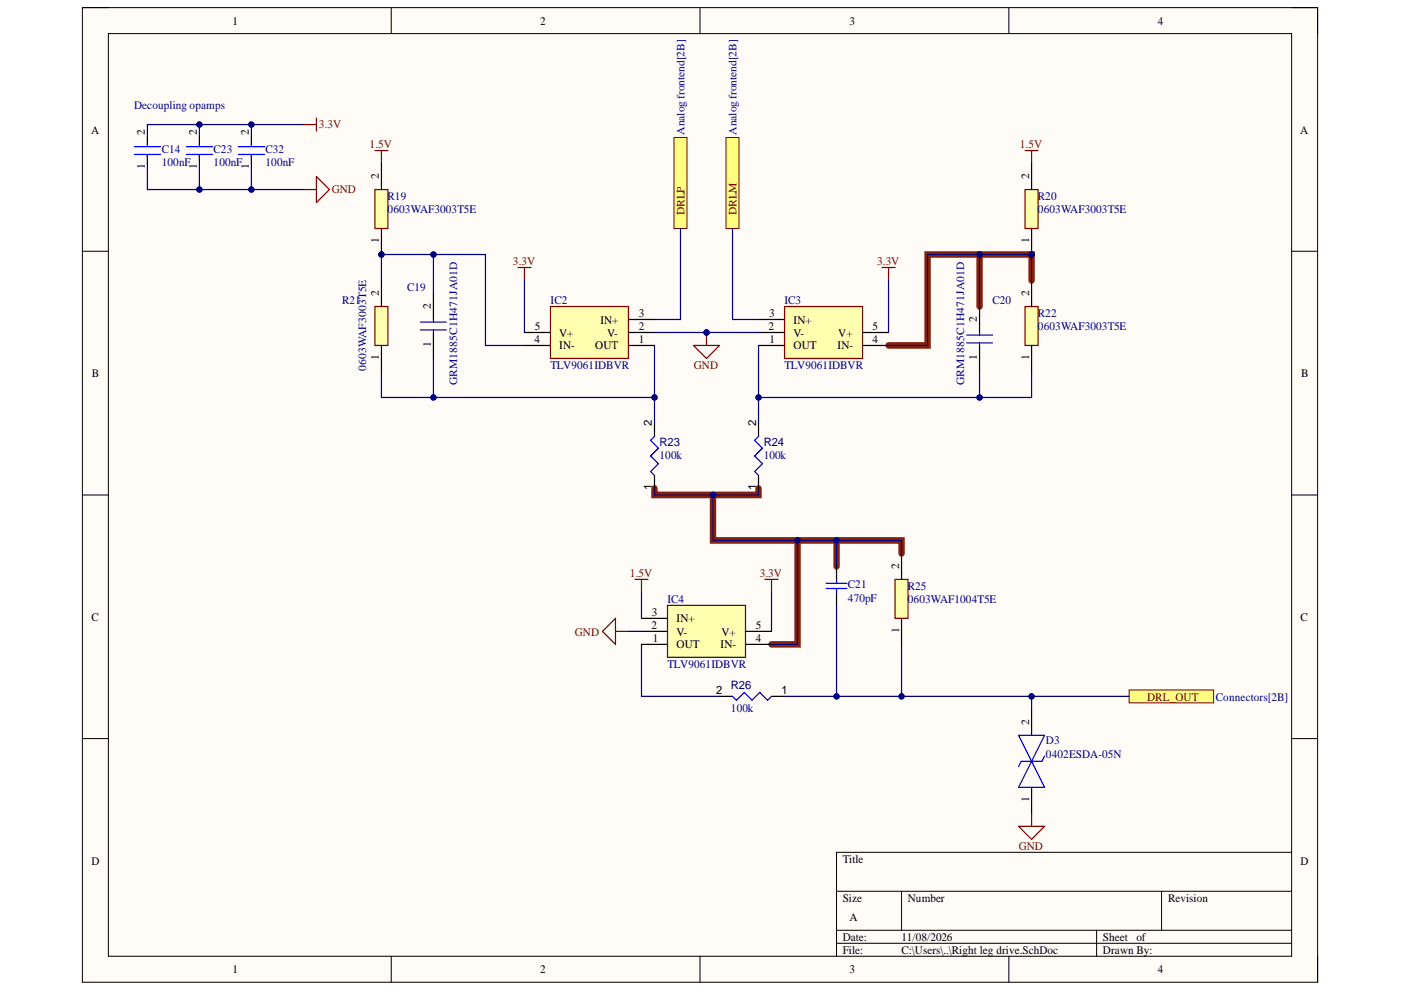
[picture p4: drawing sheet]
<svg xmlns="http://www.w3.org/2000/svg" width="297mm" height="210mm" viewBox="0 0 297 210" stroke-linecap="round" stroke-linejoin="round" font-family="sans-serif">
<defs><g id="words">
<g font-size="2.5">
<text x="49.3" y="5.2">1</text>
<text x="114.5" y="5.2">2</text>
<text x="180.1" y="5.2">3</text>
<text x="245.5" y="5.2">4</text>
<text x="19.3" y="28.3">A</text>
<text x="275.7" y="28.3">A</text>
<text x="113.4" y="69.9">5</text>
<text x="118.6" y="71.4">V+</text>
<text x="127.3" y="68.6">IN+</text>
<text x="128.7" y="71.4">V-</text>
<text x="135.4" y="69.9">2</text>
<text x="135.4" y="67.2">3</text>
<text x="162.9" y="69.9">2</text>
<text x="163.1" y="67.2">3</text>
<text x="168.3" y="71.4">V-</text>
<text x="168.3" y="68.6">IN+</text>
<text x="177.7" y="71.4">V+</text>
<text x="185" y="69.9">5</text>
<text x="113.3" y="72.7">4</text>
<text x="118.6" y="74.1">IN-</text>
<text x="126.2" y="74.1">OUT</text>
<text x="135.4" y="72.7">1</text>
<text x="163.2" y="72.7">1</text>
<text x="168.3" y="74.1">OUT</text>
<text x="177.6" y="74.1">IN-</text>
<text x="185" y="72.7">4</text>
<text x="19.5" y="79.9">B</text>
<text x="275.8" y="79.9">B</text>
<text x="19.4" y="131.6">C</text>
<text x="138.2" y="130.6">3</text>
<text x="143.5" y="132">IN+</text>
<text x="275.8" y="131.6">C</text>
<text x="138.1" y="133.3">2</text>
<text x="138.4" y="136.1">1</text>
<text x="143.5" y="137.5">OUT</text>
<text x="143.5" y="134.7">V-</text>
<text x="152.8" y="137.5">IN-</text>
<text x="152.9" y="134.7">V+</text>
<text x="160.2" y="136.1">4</text>
<text x="160.2" y="133.3">5</text>
<text x="151.8" y="147.1">2</text>
<text x="165.7" y="147.1">1</text>
<text x="19.4" y="183.3">D</text>
<text x="178.7" y="183">Title</text>
<text x="275.8" y="183.3">D</text>
<text x="178.7" y="191.2">Size</text>
<text x="192.5" y="191.2">Number</text>
<text x="247.7" y="191.2">Revision</text>
<text x="180.1" y="195.3">A</text>
<text x="178.7" y="199.5">Date:</text>
<text x="178.7" y="202.3">File:</text>
<text x="191.1" y="199.5">11/08/2026</text>
<text x="191.1" y="202.3">C:\Users\..\Right leg drive.SchDoc</text>
<text x="233.9" y="199.5">Sheet</text>
<text x="233.9" y="202.3">Drawn By:</text>
<text x="240.9" y="199.5">of</text>
<text x="49.3" y="206.4">1</text>
<text x="114.5" y="206.4">2</text>
<text x="180.1" y="206.4">3</text>
<text x="245.5" y="206.4">4</text>
</g>
<g font-size="2.5" fill="#000080">
<text x="28.4" y="23.2">Decoupling opamps</text>
<text x="34.3" y="35.3">100nF</text>
<text x="34.3" y="32.5">C14</text>
<text x="45.3" y="35.3">100nF</text>
<text x="45.3" y="32.5">C23</text>
<text x="56.3" y="35.3">100nF</text>
<text x="56.3" y="32.5">C32</text>
<text x="82.2" y="42.5">R19</text>
<text x="82.2" y="45.2">0603WAF3003T5E</text>
<text x="220.1" y="42.5">R20</text>
<text x="220.1" y="45.2">0603WAF3003T5E</text>
<text x="72.5" y="64.4">R21</text>
<text x="86.3" y="61.7">C19</text>
<text x="116.7" y="64.4">IC2</text>
<text x="166.3" y="64.4">IC3</text>
<text x="210.4" y="64.4">C20</text>
<text x="220.1" y="67.2">R22</text>
<text x="220.1" y="69.9">0603WAF3003T5E</text>
<text x="116.7" y="78.2">TLV9061IDBVR</text>
<text x="166.3" y="78.2">TLV9061IDBVR</text>
<text x="139.8" y="94.5">R23</text>
<text x="161.9" y="94.5">R24</text>
<text x="139.8" y="97.3">100k</text>
<text x="161.9" y="97.3">100k</text>
<text x="179.8" y="124.8">C21</text>
<text x="192.5" y="125.1">R25</text>
<text x="141.5" y="127.8">IC4</text>
<text x="179.8" y="127.6">470pF</text>
<text x="192.5" y="127.8">0603WAF1004T5E</text>
<text x="141.5" y="141.6">TLV9061IDBVR</text>
<text x="155" y="146">R26</text>
<text x="257.8" y="148.5">Connectors[2B]</text>
<text x="155" y="151">100k</text>
<text x="221.8" y="157.8">D3</text>
<text x="221.8" y="160.6">0402ESDA-05N</text>
</g>
<g font-size="2.5" fill="#800000">
<text x="67.6" y="27.2">3.3V</text>
<text x="78.4" y="31.4">1.5V</text>
<text x="216.3" y="31.4">1.5V</text>
<text x="70.3" y="41">GND</text>
<text x="108.8" y="56.2">3.3V</text>
<text x="186" y="56.2">3.3V</text>
<text x="147.1" y="78.2">GND</text>
<text x="133.6" y="122.3">1.5V</text>
<text x="161.1" y="122.3">3.3V</text>
<text x="121.9" y="134.7">GND</text>
<text x="243.3" y="148.5">DRL_OUT</text>
<text x="216" y="180.2">GND</text>
</g>
<g font-size="2.4">
<text x="30.7" y="28.6" transform="rotate(-90 30.7 28.6)">2</text>
<text x="41.7" y="28.6" transform="rotate(-90 41.7 28.6)">2</text>
<text x="52.7" y="28.6" transform="rotate(-90 52.7 28.6)">2</text>
<text x="30.7" y="35.9" transform="rotate(-90 30.7 35.9)">1</text>
<text x="41.7" y="35.9" transform="rotate(-90 41.7 35.9)">1</text>
<text x="52.7" y="35.9" transform="rotate(-90 52.7 35.9)">1</text>
<text x="80.3" y="38" transform="rotate(-90 80.3 38)">2</text>
<text x="218.2" y="38" transform="rotate(-90 218.2 38)">2</text>
<text x="80.3" y="51.6" transform="rotate(-90 80.3 51.6)">1</text>
<text x="218.2" y="51.6" transform="rotate(-90 218.2 51.6)">1</text>
<text x="80.3" y="62.8" transform="rotate(-90 80.3 62.8)">2</text>
<text x="91.3" y="65.5" transform="rotate(-90 91.3 65.5)">2</text>
<text x="218.2" y="62.8" transform="rotate(-90 218.2 62.8)">2</text>
<text x="207.1" y="68.3" transform="rotate(-90 207.1 68.3)">2</text>
<text x="80.3" y="76.4" transform="rotate(-90 80.3 76.4)">1</text>
<text x="91.3" y="73.7" transform="rotate(-90 91.3 73.7)">1</text>
<text x="207.1" y="76.4" transform="rotate(-90 207.1 76.4)">1</text>
<text x="218.2" y="76.4" transform="rotate(-90 218.2 76.4)">1</text>
<text x="138.2" y="90.3" transform="rotate(-90 138.2 90.3)">2</text>
<text x="160.3" y="90.3" transform="rotate(-90 160.3 90.3)">2</text>
<text x="138.2" y="104" transform="rotate(-90 138.2 104)">1</text>
<text x="160.3" y="104" transform="rotate(-90 160.3 104)">1</text>
<text x="190.6" y="120.6" transform="rotate(-90 190.6 120.6)">2</text>
<text x="190.6" y="134.2" transform="rotate(-90 190.6 134.2)">1</text>
<text x="218.2" y="153.7" transform="rotate(-90 218.2 153.7)">2</text>
<text x="218.2" y="170.1" transform="rotate(-90 218.2 170.1)">1</text>
</g>
<g font-size="2.4" fill="#000080">
<text x="145.2" y="28.6" transform="rotate(-90 145.2 28.6)">Analog frontend[2B]</text>
<text x="156.2" y="28.6" transform="rotate(-90 156.2 28.6)">Analog frontend[2B]</text>
<text x="77.6" y="78.7" transform="rotate(-90 77.6 78.7)">0603WAF3003T5E</text>
<text x="96.9" y="81.5" transform="rotate(-90 96.9 81.5)">GRM1885C1H471JA01D</text>
<text x="204.4" y="81.5" transform="rotate(-90 204.4 81.5)">GRM1885C1H471JA01D</text>
</g>
<g font-size="2.4" fill="#800000">
<text x="145.2" y="45.7" transform="rotate(-90 145.2 45.7)">DRLP</text>
<text x="156.2" y="45.7" transform="rotate(-90 156.2 45.7)">DRLM</text>
</g>
</g></defs>
<path d="M17.5 1.6h261.9v206.7h-261.9z" fill-rule="evenodd" fill="#fffcf8"/>
<path d="M17.5 1.6h261.9v206.7h-261.9z" fill="none" stroke="#000" stroke-width=".21"/>
<path d="M23 7.1h250.8v195.6h-250.8z" fill-rule="evenodd" fill="#fffcf8"/>
<g fill="none" stroke="#000" stroke-width=".21">
<path d="M17.5 1.6h5.5M23 7.1h250.8v195.6h-250.8zM82.9 1.6v5.5M148.4 1.6v5.5M213.9 1.6v5.5M273.8 1.6h5.6v5.5M17.5 53.3h5.5M273.8 53.3h5.6M17.5 104.9h5.5M273.8 104.9h5.6M17.5 156.6h5.5M273.8 156.6h5.6"/>
<path d="M177.4 189h96.4M177.4 197.2h96.4M191.1 189v8.2M232.5 197.2v5.5M246.3 189v8.2M273.8 180.7h-96.4v22M82.9 202.7v5.6M148.4 202.7v5.6M177.4 200h96.4M213.9 202.7v5.6M279.4 202.7v5.6"/>
</g>
<path d="M207.7 54v11M218.7 59.5v-5.5h-22v19.2h-8.3M138.8 103.6v1.3h22v-1.3M151.2 104.9v9.7h39.9v2.7M169.1 114.6v22h-5.5M177.4 114.6v5.5" fill="none" stroke="#85200c" stroke-width="1.4"/>
<path d="M239.4 146.3h17.9v2.7h-17.9z" fill-rule="evenodd" fill="#ffff80"/>
<path d="M239.4 146.3h17.9v2.7h-17.9z" fill="none" stroke="#800000" stroke-width=".21"/>
<path d="M142.9 29.2h2.8v19.3h-2.8z" fill-rule="evenodd" fill="#ffff80"/>
<path d="M142.9 29.2h2.8v19.3h-2.8z" fill="none" stroke="#800000" stroke-width=".21"/>
<path d="M153.9 29.2h2.8v19.3h-2.8z" fill-rule="evenodd" fill="#ffff80"/>
<path d="M153.9 29.2h2.8v19.3h-2.8z" fill="none" stroke="#800000" stroke-width=".21"/>
<path d="M31.2 29.2v1.6M31.2 32.7v2M42.3 29.2v1.6M42.3 32.7v2M53.3 29.2v1.6M53.3 32.7v2" fill="none" stroke="#000" stroke-width=".26"/>
<path d="M28.5 32.7h5.5M28.5 31.1h5.5M31.2 30.5v.3M31.2 32.7v.9M39.5 32.7h5.5M39.5 31.1h5.5M42.3 30.5v.3M42.3 32.7v.9M50.5 32.7h5.6M50.5 31.1h5.6M53.3 30.5v.3M53.3 32.7v.9" fill="none" stroke="#00f" stroke-width=".26"/>
<path d="M67.1 37.4l2.7 2.8-2.7 2.7zM64.3 40.2h2.8M109.8 56.7h2.8M111.2 56.7v2.8M187 56.7h2.8M188.4 56.7v2.8M147 73.2h5.5l-2.7 2.8zM149.8 70.5v2.7M162.2 122.8h2.8M163.6 122.8v2.8" fill="none" stroke="#800000" stroke-width=".26"/>
<circle cx="149.8" cy="70.5" r=".55" fill="#000080"/>
<circle cx="149.8" cy="70.5" r=".55" fill="none" stroke="#000080" stroke-width=".21"/>
<path d="M64.3 26.4h2.8M67.1 25v2.8M79.5 31.9h2.7M80.9 31.9v2.8M217.3 31.9h2.8M218.7 31.9v2.8M130.5 131.1v5.5l-2.8-2.7zM130.5 133.9h2.7M134.6 122.8h2.8M136 122.8v2.8M216 175.2h5.5l-2.8 2.8zM218.7 172.4v2.8" fill="none" stroke="#800000" stroke-width=".26"/>
<path d="M116.7 65h16.5v11h-16.5z" fill-rule="evenodd" fill="#ffffb0"/>
<path d="M116.7 65h16.5v11h-16.5z" fill="none" stroke="#800000" stroke-width=".26"/>
<path d="M111.2 73.2h5.5M111.2 70.5h5.5M133.2 73.2h5.6M133.2 70.5h5.6M133.2 67.7h5.6" fill="none" stroke="#000" stroke-width=".26"/>
<path d="M166.3 65h16.6v11h-16.6z" fill-rule="evenodd" fill="#ffffb0"/>
<path d="M166.3 65h16.6v11h-16.6z" fill="none" stroke="#800000" stroke-width=".26"/>
<path d="M160.8 73.2h5.5M160.8 70.5h5.5M160.8 67.7h5.5M182.9 73.2h5.5M182.9 70.5h5.5" fill="none" stroke="#000" stroke-width=".26"/>
<path d="M141.5 128.4h16.6v11h-16.6z" fill-rule="evenodd" fill="#ffffb0"/>
<path d="M141.5 128.4h16.6v11h-16.6z" fill="none" stroke="#800000" stroke-width=".26"/>
<path d="M91.9 62.2v5.5M91.9 70.5v5.5M136 136.6h5.5M136 133.9h5.5M136 131.1h5.5M158.1 136.6h5.5M158.1 133.9h5.5" fill="none" stroke="#000" stroke-width=".26"/>
<path d="M89.1 69.9h5.6M89.1 68.3h5.6M91.9 67.7v.6M91.9 69.9v.6" fill="none" stroke="#00f" stroke-width=".26"/>
<path d="M177.4 114.6v5.5" fill="none" stroke="#000080" stroke-width=".26"/>
<circle cx="177.4" cy="114.6" r=".55" fill="#000080"/>
<circle cx="177.4" cy="114.6" r=".55" fill="none" stroke="#000080" stroke-width=".21"/>
<path d="M138.8 103.6v1.3h22v-1.3" fill="none" stroke="#000080" stroke-width=".26"/>
<circle cx="151.2" cy="104.9" r=".55" fill="#000080"/>
<circle cx="151.2" cy="104.9" r=".55" fill="none" stroke="#000080" stroke-width=".21"/>
<path d="M64.3 26.4h-33.1v2.8" fill="none" stroke="#000080" stroke-width=".26"/>
<circle cx="42.3" cy="26.4" r=".55" fill="#000080"/>
<circle cx="42.3" cy="26.4" r=".55" fill="none" stroke="#000080" stroke-width=".21"/>
<circle cx="53.3" cy="26.4" r=".55" fill="#000080"/>
<circle cx="53.3" cy="26.4" r=".55" fill="none" stroke="#000080" stroke-width=".21"/>
<path d="M218.7 147.6v2.8" fill="none" stroke="#000080" stroke-width=".26"/>
<circle cx="218.7" cy="147.6" r=".55" fill="#000080"/>
<circle cx="218.7" cy="147.6" r=".55" fill="none" stroke="#000080" stroke-width=".21"/>
<path d="M155.3 48.5v19.2h5.5M177.4 128.4v19.2" fill="none" stroke="#000080" stroke-width=".26"/>
<circle cx="177.4" cy="147.6" r=".55" fill="#000080"/>
<circle cx="177.4" cy="147.6" r=".55" fill="none" stroke="#000080" stroke-width=".21"/>
<path d="M53.3 34.7v5.5" fill="none" stroke="#000080" stroke-width=".26"/>
<circle cx="53.3" cy="40.2" r=".55" fill="#000080"/>
<circle cx="53.3" cy="40.2" r=".55" fill="none" stroke="#000080" stroke-width=".21"/>
<path d="M42.3 34.7v5.5" fill="none" stroke="#000080" stroke-width=".26"/>
<circle cx="42.3" cy="40.2" r=".55" fill="#000080"/>
<circle cx="42.3" cy="40.2" r=".55" fill="none" stroke="#000080" stroke-width=".21"/>
<path d="M42.3 26.4v2.8" fill="none" stroke="#000080" stroke-width=".26"/>
<circle cx="42.3" cy="26.4" r=".55" fill="#000080"/>
<circle cx="42.3" cy="26.4" r=".55" fill="none" stroke="#000080" stroke-width=".21"/>
<path d="M53.3 26.4v2.8" fill="none" stroke="#000080" stroke-width=".26"/>
<circle cx="53.3" cy="26.4" r=".55" fill="#000080"/>
<circle cx="53.3" cy="26.4" r=".55" fill="none" stroke="#000080" stroke-width=".21"/>
<path d="M138.8 70.5h11" fill="none" stroke="#000080" stroke-width=".26"/>
<circle cx="149.8" cy="70.5" r=".55" fill="#000080"/>
<circle cx="149.8" cy="70.5" r=".55" fill="none" stroke="#000080" stroke-width=".21"/>
<path d="M149.8 70.5h11" fill="none" stroke="#000080" stroke-width=".26"/>
<circle cx="149.8" cy="70.5" r=".55" fill="#000080"/>
<circle cx="149.8" cy="70.5" r=".55" fill="none" stroke="#000080" stroke-width=".21"/>
<path d="M31.2 34.7v5.5h33.1" fill="none" stroke="#000080" stroke-width=".26"/>
<circle cx="53.3" cy="40.2" r=".55" fill="#000080"/>
<circle cx="53.3" cy="40.2" r=".55" fill="none" stroke="#000080" stroke-width=".21"/>
<circle cx="42.3" cy="40.2" r=".55" fill="#000080"/>
<circle cx="42.3" cy="40.2" r=".55" fill="none" stroke="#000080" stroke-width=".21"/>
<path d="M191.1 136.6v11" fill="none" stroke="#000080" stroke-width=".26"/>
<circle cx="191.1" cy="147.6" r=".55" fill="#000080"/>
<circle cx="191.1" cy="147.6" r=".55" fill="none" stroke="#000080" stroke-width=".21"/>
<path d="M166.3 147.6h73.1" fill="none" stroke="#000080" stroke-width=".26"/>
<circle cx="177.4" cy="147.6" r=".55" fill="#000080"/>
<circle cx="177.4" cy="147.6" r=".55" fill="none" stroke="#000080" stroke-width=".21"/>
<circle cx="191.1" cy="147.6" r=".55" fill="#000080"/>
<circle cx="191.1" cy="147.6" r=".55" fill="none" stroke="#000080" stroke-width=".21"/>
<circle cx="218.7" cy="147.6" r=".55" fill="#000080"/>
<circle cx="218.7" cy="147.6" r=".55" fill="none" stroke="#000080" stroke-width=".21"/>
<path d="M91.9 54v8.2M111.2 59.5v11" fill="none" stroke="#000080" stroke-width=".26"/>
<circle cx="91.9" cy="54" r=".55" fill="#000080"/>
<circle cx="91.9" cy="54" r=".55" fill="none" stroke="#000080" stroke-width=".21"/>
<path d="M80.9 59.5v-5.5h22v19.2h8.3" fill="none" stroke="#000080" stroke-width=".26"/>
<circle cx="80.9" cy="54" r=".55" fill="#000080"/>
<circle cx="80.9" cy="54" r=".55" fill="none" stroke="#000080" stroke-width=".21"/>
<circle cx="91.9" cy="54" r=".55" fill="#000080"/>
<circle cx="91.9" cy="54" r=".55" fill="none" stroke="#000080" stroke-width=".21"/>
<path d="M144.3 48.5v19.2h-5.5M188.4 59.5v11M218.7 59.5v-5.5h-22v19.2h-8.3" fill="none" stroke="#000080" stroke-width=".26"/>
<circle cx="218.7" cy="54" r=".55" fill="#000080"/>
<circle cx="218.7" cy="54" r=".55" fill="none" stroke="#000080" stroke-width=".21"/>
<circle cx="207.7" cy="54" r=".55" fill="#000080"/>
<circle cx="207.7" cy="54" r=".55" fill="none" stroke="#000080" stroke-width=".21"/>
<path d="M160.8 73.2v11.1h57.9v-5.5" fill="none" stroke="#000080" stroke-width=".26"/>
<circle cx="207.7" cy="84.3" r=".55" fill="#000080"/>
<circle cx="207.7" cy="84.3" r=".55" fill="none" stroke="#000080" stroke-width=".21"/>
<circle cx="160.8" cy="84.3" r=".55" fill="#000080"/>
<circle cx="160.8" cy="84.3" r=".55" fill="none" stroke="#000080" stroke-width=".21"/>
<path d="M160.8 84.3v5.5" fill="none" stroke="#000080" stroke-width=".26"/>
<circle cx="160.8" cy="84.3" r=".55" fill="#000080"/>
<circle cx="160.8" cy="84.3" r=".55" fill="none" stroke="#000080" stroke-width=".21"/>
<path d="M138.8 73.2v11.1" fill="none" stroke="#000080" stroke-width=".26"/>
<circle cx="138.8" cy="84.3" r=".55" fill="#000080"/>
<circle cx="138.8" cy="84.3" r=".55" fill="none" stroke="#000080" stroke-width=".21"/>
<path d="M80.9 78.8v5.5h57.9v5.5" fill="none" stroke="#000080" stroke-width=".26"/>
<circle cx="91.9" cy="84.3" r=".55" fill="#000080"/>
<circle cx="91.9" cy="84.3" r=".55" fill="none" stroke="#000080" stroke-width=".21"/>
<circle cx="138.8" cy="84.3" r=".55" fill="#000080"/>
<circle cx="138.8" cy="84.3" r=".55" fill="none" stroke="#000080" stroke-width=".21"/>
<path d="M207.7 54v11" fill="none" stroke="#000080" stroke-width=".26"/>
<circle cx="207.7" cy="54" r=".55" fill="#000080"/>
<circle cx="207.7" cy="54" r=".55" fill="none" stroke="#000080" stroke-width=".21"/>
<path d="M169.1 114.6v22h-5.5M133.2 133.9h2.8M136 125.6v5.5M163.6 125.6v8.3" fill="none" stroke="#000080" stroke-width=".26"/>
<circle cx="169.1" cy="114.6" r=".55" fill="#000080"/>
<circle cx="169.1" cy="114.6" r=".55" fill="none" stroke="#000080" stroke-width=".21"/>
<path d="M151.2 104.9v9.7h39.9v2.7" fill="none" stroke="#000080" stroke-width=".26"/>
<circle cx="151.2" cy="104.9" r=".55" fill="#000080"/>
<circle cx="151.2" cy="104.9" r=".55" fill="none" stroke="#000080" stroke-width=".21"/>
<circle cx="169.1" cy="114.6" r=".55" fill="#000080"/>
<circle cx="169.1" cy="114.6" r=".55" fill="none" stroke="#000080" stroke-width=".21"/>
<circle cx="177.4" cy="114.6" r=".55" fill="#000080"/>
<circle cx="177.4" cy="114.6" r=".55" fill="none" stroke="#000080" stroke-width=".21"/>
<path d="M207.7 78.8v5.5M136 136.6v11h16.5" fill="none" stroke="#000080" stroke-width=".26"/>
<path d="M207.7 65v5.5M207.7 73.2v5.6" fill="none" stroke="#000" stroke-width=".26"/>
<path d="M204.9 72.7h5.5M204.9 71h5.5M207.7 70.5v.5M207.7 72.7v.5" fill="none" stroke="#00f" stroke-width=".26"/>
<circle cx="207.7" cy="84.3" r=".55" fill="#000080"/>
<circle cx="207.7" cy="84.3" r=".55" fill="none" stroke="#000080" stroke-width=".21"/>
<path d="M91.9 76v8.3" fill="none" stroke="#000080" stroke-width=".26"/>
<circle cx="91.9" cy="84.3" r=".55" fill="#000080"/>
<circle cx="91.9" cy="84.3" r=".55" fill="none" stroke="#000080" stroke-width=".21"/>
<path d="M177.4 120.1v2.8M177.4 125.6v2.8M218.7 150.4v5.5M218.7 166.9v5.5" fill="none" stroke="#000" stroke-width=".26"/>
<path d="M175.2 123.7h4.4M175.2 124.8h4.4M177.4 122.9v.8M177.4 124.8v.8M216 155.9h5.5l-5.5 11h5.5zM221.5 160.3l-.6 1.1h-4.4l-.5 1.1" fill="none" stroke="#00f" stroke-width=".26"/>
<circle cx="80.9" cy="54" r=".55" fill="#000080"/>
<circle cx="80.9" cy="54" r=".55" fill="none" stroke="#000080" stroke-width=".21"/>
<path d="M79.5 40.2h2.7v8.3h-2.7z" fill-rule="evenodd" fill="#ffffb0"/>
<path d="M79.5 40.2h2.7v8.3h-2.7z" fill="none" stroke="#800000" stroke-width=".26"/>
<path d="M80.9 48.5v5.5" fill="none" stroke="#000" stroke-width=".26"/>
<circle cx="80.9" cy="54" r=".55" fill="#000080"/>
<circle cx="80.9" cy="54" r=".55" fill="none" stroke="#000080" stroke-width=".21"/>
<path d="M80.9 34.7v5.5" fill="none" stroke="#000" stroke-width=".26"/>
<path d="M79.5 65h2.7v8.2h-2.7z" fill-rule="evenodd" fill="#ffffb0"/>
<path d="M79.5 65h2.7v8.2h-2.7z" fill="none" stroke="#800000" stroke-width=".26"/>
<path d="M80.9 59.5v5.5M80.9 73.2v5.6" fill="none" stroke="#000" stroke-width=".26"/>
<circle cx="218.7" cy="54" r=".55" fill="#000080"/>
<circle cx="218.7" cy="54" r=".55" fill="none" stroke="#000080" stroke-width=".21"/>
<path d="M217.3 40.2h2.8v8.3h-2.8z" fill-rule="evenodd" fill="#ffffb0"/>
<path d="M217.3 40.2h2.8v8.3h-2.8z" fill="none" stroke="#800000" stroke-width=".26"/>
<path d="M218.7 48.5v5.5" fill="none" stroke="#000" stroke-width=".26"/>
<circle cx="218.7" cy="54" r=".55" fill="#000080"/>
<circle cx="218.7" cy="54" r=".55" fill="none" stroke="#000080" stroke-width=".21"/>
<path d="M218.7 34.7v5.5" fill="none" stroke="#000" stroke-width=".26"/>
<path d="M217.3 65h2.8v8.2h-2.8z" fill-rule="evenodd" fill="#ffffb0"/>
<path d="M217.3 65h2.8v8.2h-2.8z" fill="none" stroke="#800000" stroke-width=".26"/>
<path d="M218.7 59.5v5.5M218.7 73.2v5.6M138.8 89.8v2.7M160.8 89.8v2.7M138.8 100.8v2.8M160.8 100.8v2.8M152.5 147.6h2.8M163.6 147.6h2.7" fill="none" stroke="#000" stroke-width=".26"/>
<path d="M138.8 92.5l-.9 .9 1.7 1.6-1.7 1.7 1.7 1.6-1.7 1.7 .9 .8M160.8 92.5l-.8 .9 1.6 1.6-1.6 1.7 1.6 1.6-1.6 1.7 .8 .8M155.3 147.6l.8 .9 1.7-1.7 1.6 1.7 1.7-1.7 1.6 1.7 .9-.9" fill="none" stroke="#00f" stroke-width=".26"/>
<path d="M189.8 122.9h2.7v8.2h-2.7z" fill-rule="evenodd" fill="#ffffb0"/>
<path d="M189.8 122.9h2.7v8.2h-2.7z" fill="none" stroke="#800000" stroke-width=".26"/>
<path d="M191.1 117.3v5.6M191.1 131.1v5.5" fill="none" stroke="#000" stroke-width=".26"/>
<use href="#words"/>
</svg>
